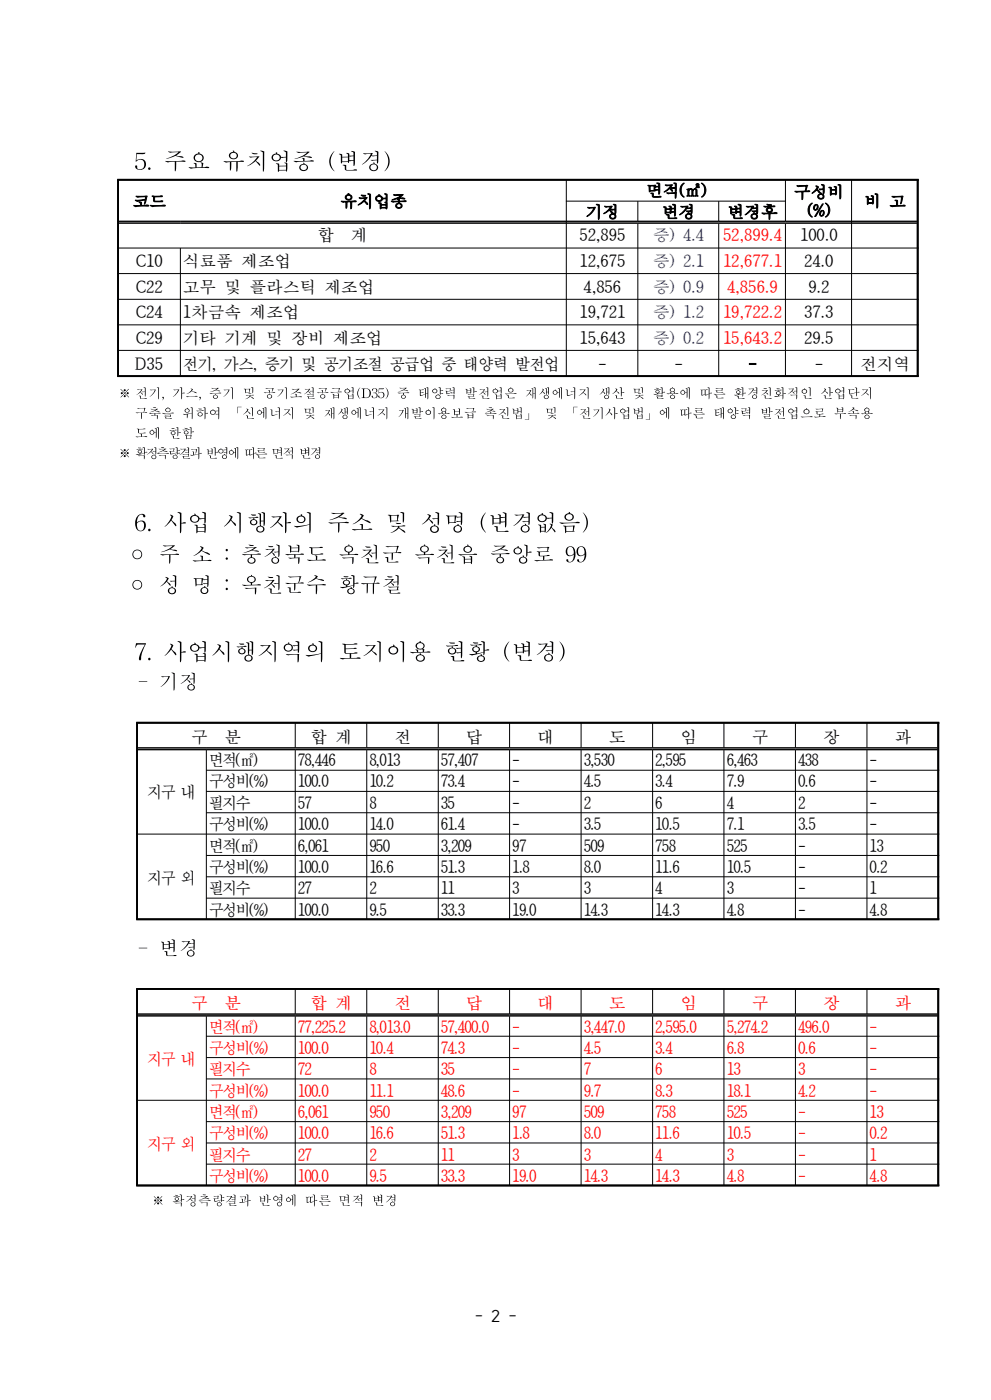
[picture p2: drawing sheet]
<svg xmlns="http://www.w3.org/2000/svg" width="210mm" height="297mm" viewBox="0 0 210 297" stroke-linecap="round" stroke-linejoin="round" font-family="sans-serif">
<defs><g id="words">
<g font-size="5">
<text x="28.5" y="35.9">5 주요 유치업종 (</text>
<text x="31" y="35.9">.</text>
<text x="71.2" y="35.9">변경)</text>
<text x="28.5" y="112.5">6 사업 시행자의 주소 및 성명 (</text>
<text x="31" y="112.5">.</text>
<text x="103.3" y="112.5">변경없음)</text>
<text x="28.5" y="139.8">7 사업시행지역의 토지이용 현황 (</text>
<text x="31" y="139.8">.</text>
<text x="108.2" y="139.8">변경)</text>
</g>
<g font-size="4.6">
<text x="26.8" y="119.1">◦ 주 소 :충청북도 옥천군 옥천읍 중앙로 9</text>
<text x="122" y="119.1">9</text>
<text x="26.8" y="125.5">◦ 성 명 :옥천군수 황규철</text>
</g>
<g font-size="4.2">
<text x="29.1" y="145.9">-기정</text>
<text x="29.1" y="202.4">-변경</text>
</g>
<g font-size="3.5">
<text x="136.9" y="41.6">면적(㎡)</text>
<text x="168.1" y="42">구성비</text>
<text x="28.1" y="43.9">코드</text>
<text x="72.1" y="43.9">유치업종</text>
<text x="124.1" y="46.1">기정</text>
<text x="140.2" y="46.1">변경</text>
<text x="154.1" y="46.1">변경후</text>
<text x="171" y="45.8">(%)</text>
<text x="183" y="43.9">비 고</text>
<text x="67.2" y="51.1">합</text>
<text x="74.3" y="51.1">계</text>
<text x="122.7" y="51.1">52,895</text>
<text x="169.5" y="51.1">100.0</text>
<text x="28.7" y="56.6">C10</text>
<text x="38.7" y="56.6">식료품 제조업</text>
<text x="122.7" y="56.6">12,675</text>
<text x="170.3" y="56.6">24.0</text>
<text x="28.7" y="62">C22</text>
<text x="38.7" y="62">고무 및 플라스틱 제조업</text>
<text x="123.6" y="62">4,856</text>
<text x="171.2" y="62">9.2</text>
<text x="28.7" y="67.4">C24</text>
<text x="38.7" y="67.4">1차금속 제조업</text>
<text x="122.7" y="67.4">19,721</text>
<text x="170.3" y="67.4">37.3</text>
<text x="28.7" y="72.9">C29</text>
<text x="38.7" y="72.9">기타 기계 및 장비 제조업</text>
<text x="122.7" y="72.9">15,643</text>
<text x="170.3" y="72.9">29.5</text>
<text x="28.7" y="78.3">D35</text>
<text x="38.7" y="78.3">전기, 가스, 증기 및 공기조절 공급업 중 태양력 발전업</text>
<text x="126.7" y="78.3">-</text>
<text x="142.9" y="78.3">-</text>
<text x="158.5" y="78.3">-</text>
<text x="172.6" y="78.3">-</text>
<text x="182.2" y="78.3">전지역</text>
<text x="40.5" y="157.4">구</text>
<text x="47.6" y="157.4">분</text>
<text x="65.7" y="157.4">합 계</text>
<text x="83.5" y="157.4">전</text>
<text x="98.7" y="157.4">답</text>
<text x="113.8" y="157.4">대</text>
<text x="128.9" y="157.4">도</text>
<text x="144.1" y="157.4">임</text>
<text x="159.2" y="157.4">구</text>
<text x="174.4" y="157.4">장</text>
<text x="189.5" y="157.4">과</text>
<text x="44.2" y="162.3">면적(㎡)</text>
<text x="44.2" y="166.9">구성비(%)</text>
<text x="63.1" y="162.3">78,446</text>
<text x="63.1" y="166.9">100.0</text>
<text x="78.2" y="162.3">8,013</text>
<text x="78.2" y="166.9">10.2</text>
<text x="93.3" y="162.3">57,407</text>
<text x="93.3" y="166.9">73.4</text>
<text x="108.5" y="162.3">-</text>
<text x="108.5" y="166.9">-</text>
<text x="123.7" y="162.3">3,530</text>
<text x="123.7" y="166.9">4.5</text>
<text x="138.8" y="162.3">2,595</text>
<text x="138.8" y="166.9">3.4</text>
<text x="153.9" y="162.3">6,463</text>
<text x="153.9" y="166.9">7.9</text>
<text x="169.1" y="162.3">438</text>
<text x="169.1" y="166.9">0.6</text>
<text x="184.2" y="162.3">-</text>
<text x="184.2" y="166.9">-</text>
<text x="31.2" y="169.2">지구 내</text>
<text x="44.2" y="171.4">필지수</text>
<text x="63.1" y="171.4">57</text>
<text x="78.2" y="171.4">8</text>
<text x="93.3" y="171.4">35</text>
<text x="108.5" y="171.4">-</text>
<text x="123.7" y="171.4">2</text>
<text x="138.8" y="171.4">6</text>
<text x="153.9" y="171.4">4</text>
<text x="169.1" y="171.4">2</text>
<text x="184.2" y="171.4">-</text>
<text x="44.2" y="175.9">구성비(%)</text>
<text x="63.1" y="175.9">100.0</text>
<text x="78.2" y="175.9">14.0</text>
<text x="93.3" y="175.9">61.4</text>
<text x="108.5" y="175.9">-</text>
<text x="123.7" y="175.9">3.5</text>
<text x="138.8" y="175.9">10.5</text>
<text x="153.9" y="175.9">7.1</text>
<text x="169.1" y="175.9">3.5</text>
<text x="184.2" y="175.9">-</text>
<text x="44.2" y="180.5">면적(㎡)</text>
<text x="44.2" y="185">구성비(%)</text>
<text x="63.1" y="180.5">6,061</text>
<text x="63.1" y="185">100.0</text>
<text x="78.2" y="180.5">950</text>
<text x="78.2" y="185">16.6</text>
<text x="93.3" y="180.5">3,209</text>
<text x="93.3" y="185">51.3</text>
<text x="108.5" y="180.5">97</text>
<text x="108.5" y="185">1.8</text>
<text x="123.7" y="180.5">509</text>
<text x="123.7" y="185">8.0</text>
<text x="138.8" y="180.5">758</text>
<text x="138.8" y="185">11.6</text>
<text x="153.9" y="180.5">525</text>
<text x="153.9" y="185">10.5</text>
<text x="169.1" y="180.5">-</text>
<text x="169.1" y="185">-</text>
<text x="184.2" y="180.5">13</text>
<text x="184.2" y="185">0.2</text>
<text x="31.2" y="187.2">지구 외</text>
<text x="44.2" y="189.5">필지수</text>
<text x="63.1" y="189.5">27</text>
<text x="78.2" y="189.5">2</text>
<text x="93.3" y="189.5">11</text>
<text x="108.5" y="189.5">3</text>
<text x="123.7" y="189.5">3</text>
<text x="138.8" y="189.5">4</text>
<text x="153.9" y="189.5">3</text>
<text x="169.1" y="189.5">-</text>
<text x="184.2" y="189.5">1</text>
<text x="44.2" y="194">구성비(%)</text>
<text x="63.1" y="194">100.0</text>
<text x="78.2" y="194">9.5</text>
<text x="93.3" y="194">33.3</text>
<text x="108.5" y="194">19.0</text>
<text x="123.7" y="194">14.3</text>
<text x="138.8" y="194">14.3</text>
<text x="153.9" y="194">4.8</text>
<text x="169.1" y="194">-</text>
<text x="184.2" y="194">4.8</text>
<text x="100.6" y="280.2">- 2 -</text>
</g>
<g font-size="3.5" fill="#00f">
<text x="138.3" y="51.1">증) 4.4</text>
<text x="138.3" y="56.6">증) 2.1</text>
<text x="138.3" y="62">증) 0.9</text>
<text x="138.3" y="67.4">증) 1.2</text>
<text x="138.3" y="72.9">증) 0.2</text>
</g>
<g font-size="3.5" fill="#f00">
<text x="153.2" y="51.1">52,899.4</text>
<text x="153.2" y="56.6">12,677.1</text>
<text x="154" y="62">4,856.9</text>
<text x="153.2" y="67.4">19,722.2</text>
<text x="153.2" y="72.9">15,643.2</text>
<text x="40.5" y="213.8">구</text>
<text x="47.6" y="213.8">분</text>
<text x="65.7" y="213.8">합 계</text>
<text x="83.5" y="213.8">전</text>
<text x="98.7" y="213.8">답</text>
<text x="113.8" y="213.8">대</text>
<text x="128.9" y="213.8">도</text>
<text x="144.1" y="213.8">임</text>
<text x="159.2" y="213.8">구</text>
<text x="174.4" y="213.8">장</text>
<text x="189.5" y="213.8">과</text>
<text x="44.2" y="218.8">면적(㎡)</text>
<text x="63.1" y="218.8">77,225.2</text>
<text x="78.2" y="218.8">8,013.0</text>
<text x="93.3" y="218.8">57,400.0</text>
<text x="108.5" y="218.8">-</text>
<text x="123.7" y="218.8">3,447.0</text>
<text x="138.8" y="218.8">2,595.0</text>
<text x="153.9" y="218.8">5,274.2</text>
<text x="169.1" y="218.8">496.0</text>
<text x="184.2" y="218.8">-</text>
<text x="31.2" y="225.6">지구 내</text>
<text x="44.2" y="223.4">구성비(%)</text>
<text x="44.2" y="227.9">필지수</text>
<text x="63.1" y="223.4">100.0</text>
<text x="63.1" y="227.9">72</text>
<text x="78.2" y="223.4">10.4</text>
<text x="78.2" y="227.9">8</text>
<text x="93.3" y="223.4">74.3</text>
<text x="93.3" y="227.9">35</text>
<text x="108.5" y="223.4">-</text>
<text x="108.5" y="227.9">-</text>
<text x="123.7" y="223.4">4.5</text>
<text x="123.7" y="227.9">7</text>
<text x="138.8" y="223.4">3.4</text>
<text x="138.8" y="227.9">6</text>
<text x="153.9" y="223.4">6.8</text>
<text x="153.9" y="227.9">13</text>
<text x="169.1" y="223.4">0.6</text>
<text x="169.1" y="227.9">3</text>
<text x="184.2" y="223.4">-</text>
<text x="184.2" y="227.9">-</text>
<text x="44.2" y="232.4">구성비(%)</text>
<text x="63.1" y="232.4">100.0</text>
<text x="78.2" y="232.4">11.1</text>
<text x="93.3" y="232.4">48.6</text>
<text x="108.5" y="232.4">-</text>
<text x="123.7" y="232.4">9.7</text>
<text x="138.8" y="232.4">8.3</text>
<text x="153.9" y="232.4">18.1</text>
<text x="169.1" y="232.4">4.2</text>
<text x="184.2" y="232.4">-</text>
<text x="44.2" y="236.9">면적(㎡)</text>
<text x="63.1" y="236.9">6,061</text>
<text x="78.2" y="236.9">950</text>
<text x="93.3" y="236.9">3,209</text>
<text x="108.5" y="236.9">97</text>
<text x="123.7" y="236.9">509</text>
<text x="138.8" y="236.9">758</text>
<text x="153.9" y="236.9">525</text>
<text x="169.1" y="236.9">-</text>
<text x="184.2" y="236.9">13</text>
<text x="31.2" y="243.7">지구 외</text>
<text x="44.2" y="241.4">구성비(%)</text>
<text x="44.2" y="246">필지수</text>
<text x="63.1" y="241.4">100.0</text>
<text x="63.1" y="246">27</text>
<text x="78.2" y="241.4">16.6</text>
<text x="78.2" y="246">2</text>
<text x="93.3" y="241.4">51.3</text>
<text x="93.3" y="246">11</text>
<text x="108.5" y="241.4">1.8</text>
<text x="108.5" y="246">3</text>
<text x="123.7" y="241.4">8.0</text>
<text x="123.7" y="246">3</text>
<text x="138.8" y="241.4">11.6</text>
<text x="138.8" y="246">4</text>
<text x="153.9" y="241.4">10.5</text>
<text x="153.9" y="246">3</text>
<text x="169.1" y="241.4">-</text>
<text x="169.1" y="246">-</text>
<text x="184.2" y="241.4">0.2</text>
<text x="184.2" y="246">1</text>
<text x="44.2" y="250.5">구성비(%)</text>
<text x="63.1" y="250.5">100.0</text>
<text x="78.2" y="250.5">9.5</text>
<text x="93.3" y="250.5">33.3</text>
<text x="108.5" y="250.5">19.0</text>
<text x="123.7" y="250.5">14.3</text>
<text x="138.8" y="250.5">14.3</text>
<text x="153.9" y="250.5">4.8</text>
<text x="169.1" y="250.5">-</text>
<text x="184.2" y="250.5">4.8</text>
</g>
<g font-size="2.8">
<text x="25" y="84.3">※ 전기,가스,증기 및 공기조절공급업( 5</text>
<text x="28.5" y="88.6">구축을 위하여 「신에너지 및 재생에너지 개발이용보급 촉진법」 및 「전기사업법」에 따른 태양력 발전업으로 부속용</text>
<text x="76.5" y="84.3">D3)중 태양력 발전업은 재생에너지 생산 및 활용에 따른 환경친화적인 산업단지</text>
<text x="28.5" y="92.8">도에 한함</text>
<text x="25" y="97">※ 확정측량결과 반영에 따른 면적 변경</text>
<text x="32.1" y="255.4">※ 확정측량결과 반영에 따른 면적 변경</text>
</g>
</g></defs>
<g fill="none" stroke="#000" stroke-width=".21">
<path d="M120 38.1v41.6M166.4 38.1v8.8M180.4 38.1v41.6M24.8 52.6h169.8M24.8 58h169.8M25.2 46.9h169M25.2 47.3h169M38.2 52.6v27.1M119.9 42.6h46.5M135.1 42.6v4.3M135.1 47.4v32.3M152.2 42.6v4.3"/>
<path d="M152.2 47.4v32.3M166.4 47.4v32.3M24.8 63.4h169.8M24.8 68.8h169.8M24.8 74.3h169.8M29.2 158.5h169.4M29.2 158.9h169.4M43.7 159v35.8M62.5 153.2v5.2M62.5 159v35.8M77.7 153.2v5.2M77.7 159v35.8"/>
<path d="M92.8 153.2v5.2M92.8 159v35.8M107.9 153.2v5.2M107.9 159v35.8M123.1 153.2v5.2M123.1 159v35.8M138.2 153.2v5.2M138.2 159v35.8M153.3 153.2v5.2M153.3 159v35.8M168.5 153.2v5.2M168.5 159v35.8"/>
<path d="M183.6 153.2v5.2M183.6 159v35.8M28.9 176.8h170M43.7 163.2h155.2M43.7 167.7h155.2M43.7 172.2h155.2M43.7 181.3h155.2M43.7 185.8h155.2M43.7 190.3h155.2M29.2 214.9h169.4M29.2 215.3h169.4M43.7 219.6h155.2"/>
<path d="M43.7 215.4v35.8M62.5 209.6v5.3M62.5 215.4v35.8M77.7 209.6v5.3M77.7 215.4v35.8M92.8 209.6v5.3M92.8 215.4v35.8M107.9 209.6v5.3M107.9 215.4v35.8M123.1 209.6v5.3M123.1 215.4v35.8M138.2 209.6v5.3"/>
<path d="M138.2 215.4v35.8M153.3 209.6v5.3M153.3 215.4v35.8M168.5 209.6v5.3M168.5 215.4v35.8M183.6 209.6v5.3M183.6 215.4v35.8M28.9 233.2h170M43.7 224.1h155.2M43.7 228.6h155.2M43.7 237.7h155.2M43.7 242.2h155.2"/>
<path d="M43.7 246.7h155.2"/>
</g>
<path d="M24.8 38.1h169.8M25 38.1v41.6M194.4 38.1v41.6M24.8 79.7h169.8M28.9 153.2h170M29 153.2v41.6M198.7 153.2v41.6M28.9 194.8h170M28.9 209.6h170M29 209.6v41.6M198.7 209.6v41.6M28.9 251.2h170" fill="none" stroke="#000" stroke-width=".38"/>
<use href="#words"/>
</svg>
